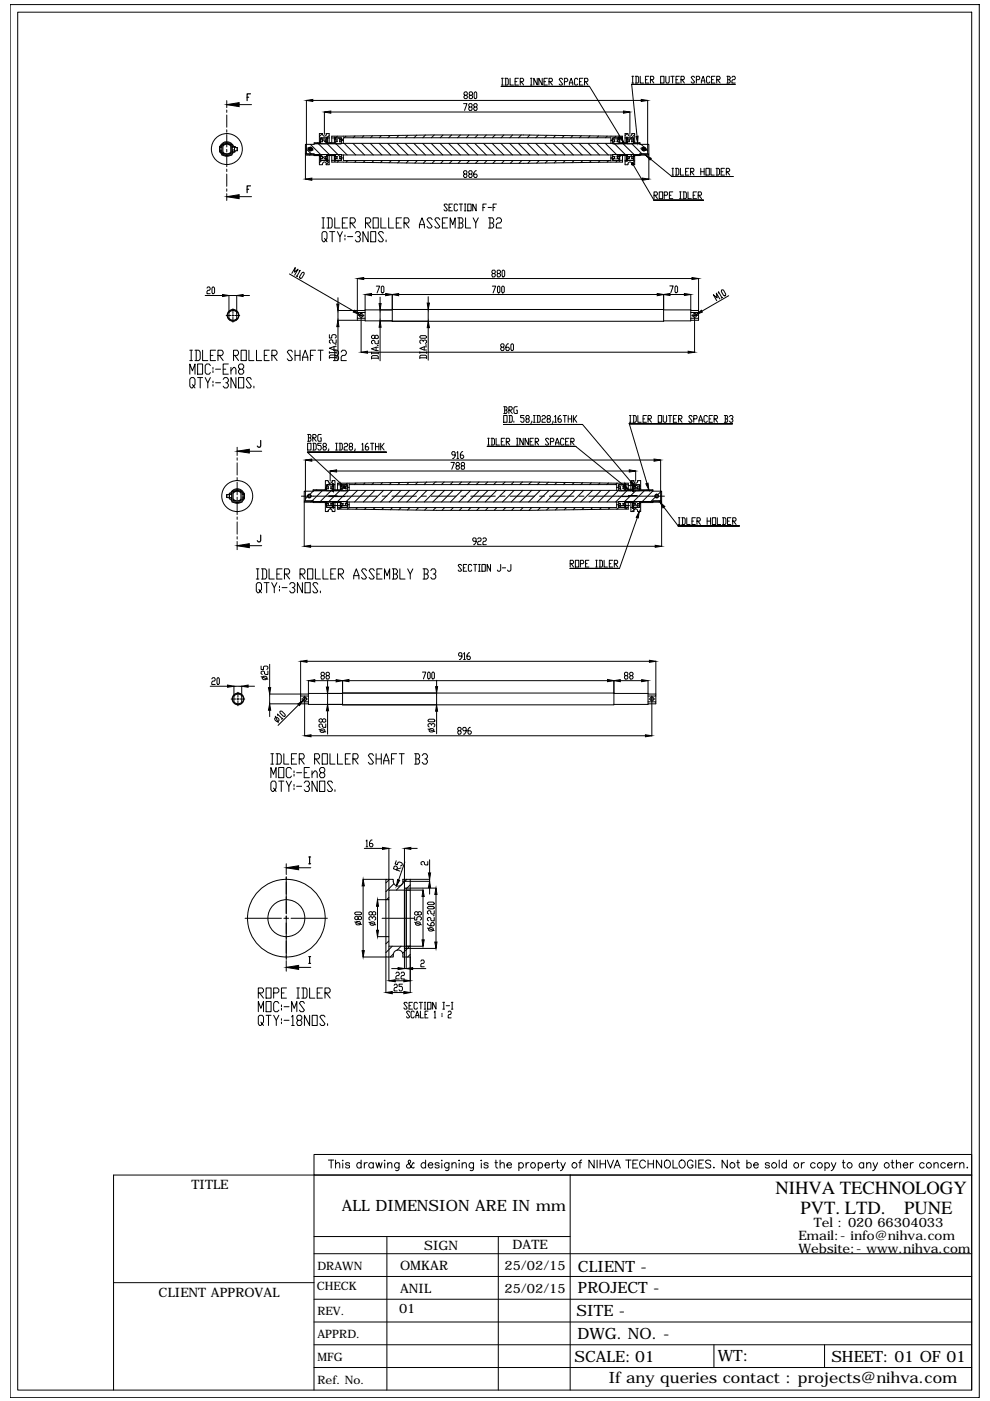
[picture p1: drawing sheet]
<svg xmlns="http://www.w3.org/2000/svg" width="210mm" height="297mm" viewBox="0 0 210 297" stroke-linecap="round" stroke-linejoin="round" font-family="sans-serif">
<defs><g id="words">
<g font-size="3.9">
<text x="164.4" y="253.2">NIHVA TECHNOLOGY</text>
<text x="169.7" y="257.3">PVT. LTD.</text>
<text x="191.7" y="257.3">PUNE</text>
</g>
<g font-size="3.3">
<text x="72.5" y="256.7">ALL DIMENSION ARE IN mm</text>
<text x="122.5" y="269.7">CLIENT -</text>
<text x="122.5" y="274.2">PROJECT -</text>
<text x="122.2" y="279">SITE -</text>
<text x="122.4" y="283.8">DWG. NO. -</text>
<text x="121.8" y="288.7">SCALE: 01</text>
<text x="129.1" y="293.2">If any queries contact : projects@nihva.com</text>
<text x="152.2" y="288.6">WT:</text>
<text x="176.3" y="288.7">SHEET: 01 OF 01</text>
</g>
<g font-size="2.8">
<text x="40.6" y="252.1">TITLE</text>
<text x="169.3" y="262.9">Email:- info@nihva.com</text>
<text x="172.5" y="260.2">Tel : 020 66304033</text>
<text x="84.8" y="269.4">OMKAR</text>
<text x="89.9" y="265.1">SIGN</text>
<text x="107" y="269.4">25/02/15</text>
<text x="108.7" y="264.9">DATE</text>
<text x="169.3" y="265.6">Website:- www.nihva.com</text>
<text x="33.6" y="275.1">CLIENT APPROVAL</text>
<text x="84.8" y="274.2">ANIL</text>
<text x="107" y="274.2">25/02/15</text>
<text x="84.6" y="278.4">01</text>
</g>
<g font-size="2.5">
<text x="67.3" y="269.2">DRAWN</text>
<text x="67.2" y="273.5">CHECK</text>
<text x="67.3" y="278.9">REV.</text>
<text x="67.3" y="283.7">APPRD.</text>
<text x="67.3" y="288.5">MFG</text>
<text x="67.3" y="293.4">Ref. No.</text>
</g>
</g></defs>
<!-- layer: 0 -->
<g fill="none" stroke="#000" stroke-width=".21">
<path d="M2.1 1h205.5v295.3h-205.5zM3.8 2.6h202.2v292.1h-202.2zM100.7 19.5l.4 .2v1l-.2 .2-.4-.2v-1zM106.3 18.3h18.7l6.6 10.8M106.3 16.6h.4M106.3 18h.4M106.5 16.6v1.4M107 16.6h.6l.2 .2v1l-.2 .2h-.6M107.2 16.6v1.4M108.1 16.6v1.4h.8M109.2 17.3h.4M109.9 16.6h-.7v1.4h.7"/>
<path d="M110.3 17.3h.5l.2-.2-.2-.5h-.5v1.4M110.5 17.3l.5 .7M112.5 16.6h.3M112.5 18h.3M112.6 16.6v1.4M113.9 16.6v1.4l-.7-1.4v1.4M115 16.6v1.4l-.8-1.4v1.4M115.3 17.3h.4M116.1 16.6h-.8v1.4h.8M116.4 17.3h.6l.1-.2-.1-.5h-.6v1.4M116.6 17.3l.5 .7M119.3 16.8l-.2-.2h-.4l-.1 .2 .7 1-.2 .2h-.4l-.1-.2"/>
<path d="M119.7 17.3h.5l.2-.2-.2-.5h-.5v1.4M120.7 18v-.4l.4-1 .3 1v.4M120.7 17.6h.7M122.5 16.8l-.2-.2h-.3l-.2 .2v1l.2 .2h.3l.2-.2M122.9 17.3h.3M123.6 16.6h-.7v1.4h.7M123.9 17.3h.6l.2-.2-.2-.5h-.6v1.4M124.1 17.3l.6 .7M134 16.2h.4M134 17.6h.4M134.1 16.2v1.4M134.7 16.2h.5l.2 .2v1l-.2 .2h-.5"/>
<path d="M134.9 16.2v1.4M135.7 16.2v1.4h.8M136.8 16.9h.4M137.6 16.2h-.8v1.4h.8M137.9 16.9h.6l.1-.3-.1-.4h-.6v1.4M138.1 16.9l.5 .7M140.1 16.2h.7v1.4h-.7zM141.2 16.2v1.2l.1 .2h.4l.2-.2v-1.2M142.2 16.2h.7M142.6 16.2v1.4M143.3 16.9h.4M144 16.2h-.7v1.4h.7"/>
<path d="M144.4 16.9h.5l.2-.3-.2-.4h-.5v1.4M144.6 16.9l.5 .7M147.3 16.4l-.2-.2h-.3l-.3 .2 .8 1-.2 .2h-.3l-.3-.2M147.6 16.9h.6l.2-.3-.2-.4h-.6v1.4M148.7 17.6v-.5l.4-.9 .3 .9v.5M148.7 17.1h.7M150.5 16.4l-.1-.2h-.4l-.2 .2v1l.2 .2h.4l.1-.2M150.9 16.9h.3M151.6 16.2h-.7v1.4h.7M152 16.9h.5l.2-.3-.2-.4h-.5v1.4M152.1 16.9l.6 .7M154.1 16.2h.5l.2 .2-.2 .5"/>
<path d="M154.3 16.9h.3l.2 .5-.2 .2h-.5M154.3 16.2v1.4M155.2 16.4l.1-.2h.4l.2 .2-.2 .5h-.4l-.1 .2v.5h.7M155.8 17.9h-21.9l1.2 11M46.6 31.6v.3h.4M46.6 31.6v.4v-.1M46.6 31.2v.8M46.6 31.2v-.1v.5M46.6 32.2v-.2v.2h.4M46.6 32.2h.1M46.7 31a1.55 1.55 0 0 1 1.4-.9 1.55 1.55 0 0 1 1.4 .9M46.7 32.2l.3 .5"/>
<path d="M46.9 32.2l.1 .2M47 31.2h-.4v.4M47 31h-.4M47 30.6h.3v2h1.6v-2h.3v2.3h-2.2zM47 30.8l-.1 .2M47.2 32.9a1.55 1.55 0 0 0 1.8 0M47.3 30.8a1.16 1.16 0 0 1 1.6 0 1.16 1.16 0 0 0-1.6 0zM47.3 32.2a1.04 1.04 0 0 0 1.6 0M47.5 32.6l-.2-.2 .3 .2M47.6 32.9h1M48.1 21.3v1.5M48.1 23.3v.5"/>
<path d="M48.1 24.4v2.6M48.1 27.5v.5M48.1 28.5v2.7M48.1 31.7v.5M48.1 32.7v2.6M48.1 35.9v.5M48.1 36.9v2.6M48.1 22.2h5.2M48.7 32.6l.2-.2-.3 .2M48.9 31a1.04 1.04 0 0 0-1.6 0M49 30.6a1.38 1.38 0 0 0-1.8 0M49.2 30.8l.1 .2"/>
<path d="M49.2 31.1h.1M49.2 32.2h.1M49.2 31.8h.5v.4h-.5zM49.3 32.2l-.1 .2M49.5 32.2l-.3 .5M49.7 31.8v-.3v.7M49.7 31.2v.3v-.3h-.5v.6M49.7 32.2h.1M49.7 31.1h.1M49.7 31.1l-.5-.1v.2M49.7 32h.6M49.7 31.3h.6"/>
<path d="M50.3 31.3h.1M50.3 31.3v.7M50.3 31.9v.1M64.8 32.6h1.8v.3h-1.8zM64.8 32.9v5.1M65 21.3v9.3h-.2v2M65 31.6l1 1M65.8 30.6l2.2 2.2v1.2h1.3M65.9 32.6l-.3 .3M66.1 38h70.1M66.3 21.3h69.7M67.3 30.3l.2 .1"/>
<path d="M67.5 30.5l2.3 2.3M67.7 33.2h.7v.2M67.7 33v1.9h.7v-.1M68 30.4l-1.4 .1M68 32.8h-1.4v.2h1.4M68 30.3h-1.4v.1M68 33.6h.4M68 29.6h.4M68 33.9l.1 .1M68 30.4h.1M68.1 30.5h1.1M68.1 29.3h-.1"/>
<path d="M68.1 29.3l.8 .7M68.2 34l-.5 .5M68.4 28.3v.2a.4 .4 0 0 0 .4 .4 .4 .4 0 0 0 .4-.4M68.4 29.8v.3h-.7v.2M68.4 28.3h-.7v1.8M68.4 28.3l-.7 .7M68.4 29.6v.4M68.4 33.2v.4M68.8 23.7v4.8M68.9 29.6h.4v.5M68.9 33.2h.4M68.9 33.6h.4"/>
<path d="M68.9 30.1h.4M68.9 29.6v.4M68.9 33.2v.4M68.9 29.8l.3 .6M68.9 33.2v.2M69.2 28.5v-.2h.6v2M69.2 34.7a.4 .4 0 0 0-.4-.4 .4 .4 0 0 0-.4 .4M69.2 29.3h.1M69.3 29.1v.2h.2v-.2M69.3 32.8v1.4h.2v-1.2M69.3 33h1.8M69.3 30.3h1.8"/>
<path d="M69.3 30.4h1.8M69.3 29.3h-1.3v1.2M69.3 29.1v.5M69.3 30.1v.4M69.3 29.1h.2M69.3 33.8h.2M69.4 30.5l2.7 2.7M69.4 32.8l-.1 .1M69.5 29.1v1.2M69.5 29.3h.3M69.5 29.1l-.2 .1M69.8 33v1h-.3"/>
<path d="M69.8 34v.9h-.6v-.1M69.8 34.3l-.6 .6M69.8 28.7l-.3 .4M70.1 30.3l-.2 .1M70.1 23.7h62.1M70.3 30.3v-1.4a1678.3 1678.3 0 0 1 61.7 0v1.4M70.3 34h.6M70.3 33v1.4a1678.3 1678.3 0 0 0 61.7 0v-.4M70.9 29.1h.2v.4h-.2zM70.9 33.1v.3h.2M70.9 33.1h.1M70.9 33.1h.2"/>
<path d="M70.9 33.7h.2M70.9 33.4v.8h.2v-.6M70.9 29.1v.2h-.6M70.9 29.5v.8M70.9 33v.1M71.1 33.2h.4v.4h-.4zM71.1 29.6h.4v.4l-.4 .1M71.1 29.1v.2h1.3v1.1M71.1 29.3v1.2M71.1 32.8v.4M71.1 29.3l-.2 .2M71.1 30.3l2.5 2.6"/>
<path d="M71.1 33.9l.1 .1M71.1 30.4h.1M71.1 32.8h1.3M71.1 30.5h1.2M71.2 32.8h-3.2l1.3 1.1M71.2 29.3h-.1M71.4 29.8v.3M71.4 33.2v.2M71.5 28.9l-.4 .4M71.8 29.3l.4 .3M71.9 34l-.4 .4M72 33.2h.4"/>
<path d="M72 33.6h.4M72 29.6h.4M72 30.1h.4M72 33.2v.4M72 29.6v.4M72 29.8v.3M72 33.2v.2M72.3 29.3h.1M72.4 30.4l63.3 .1v.1h1.9v2M72.4 32.9v1.1h-1.3M72.4 33.5h.4M72.4 29.8h.4"/>
<path d="M72.4 33.9l-.1 .1M72.4 30.4h-.1M72.5 33.5h-.1M72.8 32.9v1.1h56.7v-1.1M72.8 30.4v-1.2h56.7v1.2M72.8 29.4l-.3 .4M73 30.4l2.4 2.5M73.3 28.9l-.3 .3M73.7 34l-.3 .4M74.8 30.4l2.5 2.5M75.3 28.8l-.4 .4M75.6 34l-.4 .4"/>
<path d="M76.7 30.4l2.4 2.5M77.1 28.8l-.4 .4M77.4 34l-.4 .4M78.5 30.4l2.5 2.5M79 28.8l-.4 .4M79.2 34l-.3 .5M80.4 30.4l2.4 2.5M80.8 28.7l-.4 .5M81.1 34l-.4 .5M82.2 30.4l2.5 2.5M82.7 28.7l-.5 .5M83 34l-.5 .5"/>
<path d="M84.1 30.4l2.4 2.5M84.6 28.7l-.5 .5M84.8 34l-.5 .5M85.9 30.4l2.5 2.5M86.5 28.7l-.5 .5M86.6 34l-.5 .5M87.7 30.4l2.5 2.5M88.3 28.7l-.5 .5M88.5 34l-.5 .6M89.6 30.4l2.5 2.5M90.2 28.6l-.6 .6M90.3 34l-.5 .6"/>
<path d="M91.4 30.4l2.5 2.5M92.1 28.6l-.6 .6M92.2 34l-.6 .6M93.3 30.4l2.4 2.5M93.9 28.6l-.6 .6M94 34l-.5 .6M95.1 30.4l2.5 2.5M95.7 28.6l-.5 .6M95.9 34l-.6 .6M97 30.4l2.4 2.5M97.6 28.6l-.6 .6M97.7 34l-.6 .6"/>
<path d="M98.3 22h.7l-.5 1.4M98.5 36.9l-.2-.2 .2-.5h.3l.2 .2-.2 .5h-.3l-.2 .2 .2 .5h.3l.2-.2-.2-.5M98.6 20.2l-.2-.5 .2-.2h.3l.2 .5-.7 .4 .2 .5h.3l.2-.2-.2-.5M98.8 30.4l2.5 2.5M99.4 28.6l-.5 .6M99.6 22.7l-.2-.5 .2-.2h.3l.2 .4-.2 .3h-.3l-.2 .2 .2 .5h.3l.2-.2-.2-.5M99.6 36.9l-.2-.2 .2-.5h.3l.2 .2-.2 .5h-.3l-.2 .2 .2 .5h.3l.2-.2-.2-.5M99.6 34l-.6 .6M99.6 20.2l-.1-.5 .1-.2h.4l.2 .5-.2 .2h-.4l-.1 .2 .1 .5h.4l.2-.2-.2-.5M100.7 22.7l-.3-.5 .3-.2h.3l.2 .4-.2 .3h-.3l-.3 .2 .3 .5h.3l.2-.2-.2-.5M100.7 30.4l2.4 2.5M101 36.2h-.2l-.4 .5v.7l.3 .2h.3l.2-.5-.2-.2h-.6"/>
<path d="M101.3 28.6l-.6 .6M101.4 34l-.6 .6M102.5 30.4l2.5 2.5M103.1 28.6l-.5 .6M103.2 34l-.5 .6M104.3 30.4l2.5 2.5M105 28.6l-.6 .6M105.1 34l-.6 .6M106.2 30.4l2.5 2.5M106.8 28.6l-.6 .6M106.9 34l-.5 .6M108.1 30.4l2.4 2.5"/>
<path d="M108.7 28.6l-.6 .6M108.8 34l-.6 .6M109.9 30.4l2.4 2.5M110.5 28.6l-.6 .6M110.6 34l-.5 .6M111.7 30.4l2.5 2.5M112.3 28.6l-.5 .6M112.5 34l-.6 .6M113.6 30.4l2.5 2.5M114.2 28.7l-.6 .5M114.3 34l-.5 .6M115.4 30.4l2.5 2.5"/>
<path d="M116 28.7l-.5 .5M116.1 34l-.5 .5M117.2 30.4l2.5 2.5M117.8 28.7l-.5 .5M118 34l-.5 .5M119.1 30.4l2.5 2.5M119.6 28.7l-.4 .5M119.8 34l-.4 .5M121 30.4l2.4 2.5M121.4 28.7l-.4 .5M121.7 34l-.4 .5M122.8 30.4l2.5 2.5"/>
<path d="M123.3 28.8l-.5 .4M123.6 34l-.5 .5M124.7 30.4l2.4 2.5M125.1 28.8l-.4 .4M125.4 34l-.4 .4M126.5 30.4l2.5 2.5M126.9 28.8l-.3 .4M127.2 34l-.3 .4M128.3 30.4l2.8 2.8M128.7 28.9l-.3 .3M129.1 34l-.4 .4M129.5 33.5h.4"/>
<path d="M129.5 29.8h.4M129.7 33.5l-.2 .1M129.9 33.2h.5v.4h-.5M129.9 29.6h.5v.4l-.5 .1M129.9 32.9v1.1h1.4v-.4M129.9 29.5l-.2 .3M129.9 30.1l2.7 2.7M129.9 33.8l.2 .2M129.9 33.9l.1 .1M129.9 30.4h.1M130 32.8h3M130 30.5h1.2"/>
<path d="M130 29.3h-.1M130 32.8h-.1M130.3 29.8v.3M130.3 33.2v.2M130.6 28.9l-.4 .4M130.8 33.2h.5v.4h-.5zM130.9 29.8v.3M130.9 33.2v.2M130.9 29.3l.4 .3M131 34l-.4 .4M131.2 29.3l.1 1.2M131.3 29.1h.1v.4h-.1z"/>
<path d="M131.3 29.6h-.5v.4l.5 .1M131.3 33.1h.1M131.3 33.7h.1M131.3 33h1.7M131.3 30.3h1.7M131.3 30.4h1.7M131.3 29.1v.2h-1.4v1.1M131.3 32.8v.4M131.3 34v.2l.1-.2M131.3 33.9l-1.3 .1M131.3 30.4h-.1M131.4 33.1v.3h-.1"/>
<path d="M131.4 33.1h.1M131.4 29.1v.2h.6M131.4 29.5v.8M131.4 33v.1M131.9 30.3l.2 .1M132.1 30.5l2.3 2.3M132.2 32.8l-.2 .2v1h-.6v-.6M132.5 30.3v-2h.6a.44 .44 0 0 0 .4 .6 .44 .44 0 0 0 .5-.6h.6v2M132.5 33v1.9h.6v-.1M132.5 34h.3l-.3 .3M132.6 32.8l.2 .2M132.8 29.1h.2v.4h-.2z"/>
<path d="M132.8 33.1v.3h.2M132.8 33.1h.1M132.8 33.1h.2M132.8 33.7h.2M132.8 33.4v.8h.2v-.6M132.8 29.1v.2h-.3M132.8 29.5v.8M132.8 33v.1M132.8 29.3l.2 .2M132.9 30.3l-.2 .1M133 28.3l-.5 .4M133 33.2v.4h.4"/>
<path d="M133 29.1v.2h1.3v1.2M133 29.3v1.2M133 32.8v.4M133 33.2h.4M133 29.6h.4M133 30.1h.4M133 33.9l.1 .1M133 30.4h.1M133.1 30.5h1.1M133.1 30.1h-.1M133.1 29.3h-.1M133.2 33.6l-.2 .2"/>
<path d="M133.4 29.8v.3M133.4 33.2v.2M133.5 33.2v.4M133.5 29.6v.4M133.5 23.7v4.8M133.9 33.6h.4M133.9 29.6h.4M133.9 30.1h.7M133.9 29.6v.4l.1-.2M134 33.4l-.1-.2v.4M134 30.5l2.1 2.1M134.1 32.8l-.7 .6"/>
<path d="M134.2 32.8h-1.2M134.2 34.9l4.5 7.6h10.4M134.2 29.3h.1M134.2 32.8h1.5M134.3 33.9l-.1 .1M134.3 30.4h-.1M134.3 30.3h1.4M134.3 30.4h1.4M134.3 32.8v1.2h-1.3M134.4 32.8l.2 .4h-.7M134.6 34.1l-.6 .6a.4 .4 0 0 0-.4-.4 .4 .4 0 0 0-.4 .4M134.6 33.2v1.7h-.6v-.1"/>
<path d="M134.6 28.5l-1.2 1.3M135.6 30.3l.1 .1M135.7 32.9h1.9v-.3h-1.9v.4h-1.4M135.7 30.3v.2M135.9 30.6l.7 .6M136 32.6l-.3 .3M136.9 31.6l.4 .4M137.3 21.3v11.3l-7.4 .3h-57.5l-7.4-.3v-2l7.4-.2M137.6 32.9v5.1M138 33.7l4.4 3.7h13M142.5 35.7h.3M142.5 37.1h.3"/>
<path d="M142.6 35.7v1.4M143.2 35.7h.5l.2 .2v1l-.2 .2h-.5M143.4 35.7v1.4M144.3 35.7v1.4h.7M145.4 36.4h.3M146.1 35.7h-.7v1.4h.7M146.4 36.4h.6l.1-.2-.1-.5h-.6v1.4M146.6 36.4l.5 .7M148.6 36.4h.7M148.6 35.7v1.4M149.3 35.7v1.4M149.7 35.7h.7v1.4h-.7z"/>
<path d="M150.7 35.7v1.4h.8M151.8 35.7h.5l.3 .2v1l-.3 .2h-.5M152 35.7v1.4M152.9 36.4h.4M153.6 35.7h-.7v1.4h.7M154 36.4h.5l.2-.2-.2-.5h-.5v1.4M154.2 36.4l.5 .7M48.1 40v.6M48.1 41.1v1.4M48.1 41.7h5.2M61.4 58.1l13.6 7.9M61.9 58l.7-1.3-.2 1 .8-.6-.7 1.2"/>
<path d="M62.8 58.5l.3 .2M63.4 57.4l.3-.1-.8 1.3M64 57.8h.5v.3l-.5 .8-.3 .2-.2-.5zM68.3 46.2h.5M68.3 48.3h.5M68.5 46.2v2.1M68.8 50.5l.3 .4-.3 .4h-.3l-.2-.4v-1.5l.2-.3h.6l.2 .3v1.1l-.2 .4 .2 .4M69.3 46.2h.9l.2 .4v1.4l-.2 .3h-.9M69.6 46.2v2.1M69.9 49.1h1.1M70.4 49.1v2.2M71 46.2v2.1h1.1"/>
<path d="M71.5 49.1l.6 1.1v1.1M72.6 47.3h.5M72.6 49.1l-.5 1.1M73.1 49.8v.4M73.1 50.5v.4M73.7 46.2h-1.1v2.1h1.1M73.7 50.2h1.1M74.2 47.3h.8l.3-.4v-.3l-.3-.4h-.8v2.1M74.5 47.3l.8 1M75.3 49.4l.3-.3h.5l.3 .3v.4l-.3 .4h-.3M75.8 59.1v7.2h1.6M76.1 50.2l.3 .3v.4l-.3 .4h-.5l-.3-.4"/>
<path d="M77.1 59.1h69.6M77.5 47.3h.8l.3-.4v-.3l-.3-.4h-.8v2.1M77.8 47.3l.8 1M78 49.1v2.2l-1.1-2.2v2.2M78.6 49.1h1.1v2.2h-1.1zM79.1 46.2h1.1v2.1h-1.1zM80.8 46.2v2.1h1.1M81.3 49.4l-.3-.3h-.5l-.3 .3 1.1 1.5-.3 .4h-.5l-.3-.4M81.9 50.9v.4M82.4 46.2v2.1h1.1M84 47.3h.6M85.1 46.2h-1.1v2.1h1.1"/>
<path d="M85.7 47.3h.8l.2-.4v-.3l-.2-.4h-.8v2.1M85.9 47.3l.8 1M88.9 48.3v-.7l.6-1.4 .5 1.4v.7M88.9 47.6h1.1M91.6 46.6l-.3-.4h-.5l-.3 .4 1.1 1.4-.3 .3h-.5l-.3-.3M93.2 46.6l-.2-.4h-.6l-.2 .4 1 1.4-.2 .3h-.6l-.2-.3M93.8 47.3h.5M94.9 43.5l-.2-.2h-.4l-.2 .2 .8 1-.2 .2h-.4l-.2-.2M94.9 46.2h-1.1v2.1h1.1M95.2 44h.4M95.4 48.3v-2.1l.6 1.4 .5-1.4v2.1M95.9 43.3h-.7v1.4h.7"/>
<path d="M97 43.5l-.2-.2h-.3l-.2 .2v1l.2 .2h.3l.2-.2M97.1 46.2h.8l.3 .4v.3l-.3 .4M97.4 47.3h.5l.3 .3v.4l-.3 .3h-.8M97.4 46.2v2.1M97.4 43.3h.7M97.7 43.3v1.4M98.5 44.7h.3M98.5 43.3h.3M98.6 43.3v1.4M98.7 46.2v2.1h1.1M99.2 43.3h.7v1.4h-.7zM100.3 46.2l.6 1.1v1"/>
<path d="M101 43.3v1.4l-.8-1.4v1.4M101.4 46.2l-.5 1.1M102.4 44h.4M103.1 43.3h-.7v1.4M103.5 44h.7M103.6 46.2h.8l.3 .4v.3l-.3 .4M103.9 47.3h.5l.3 .3v.4l-.3 .3h-.8M103.9 46.2v2.1M104.5 58l-.2-.5 .2-.2h.3l.2 .4-.2 .3h-.3l-.2 .2 .2 .5h.3l.2-.2-.2-.5M104.5 44h.4M105.2 46.6l.3-.4h.5l.3 .4v.3l-.3 .4h-.5l-.3 .3v.7h1.1M105.3 43.3h-.8v1.4"/>
<path d="M105.6 58l-.2-.5 .2-.2h.3l.2 .4-.7 .5 .2 .5h.3l.2-.2-.2-.5M106.6 57.3l.4 .2v1l-.2 .2-.3-.2v-1zM138.7 41.4h.5l.2-.2-.2-.5h-.5v1.4M138.9 41.4l.5 .7M139.8 40.7h.7v1.4h-.7zM140.8 41.4h.6l.1-.2-.1-.5h-.6v1.4M141.9 41.4h.4M142.6 40.7h-.7v1.4h.7M144.1 42.1h.3M144.1 40.7h.3M144.3 40.7v1.4M144.8 40.7h.6l.1 .2v1l-.1 .2h-.6"/>
<path d="M145 40.7v1.4M145.9 40.7v1.4h.7M147 41.4h.3M147.7 40.7h-.7v1.4h.7M148 41.4h.6l.1-.2-.1-.5h-.6v1.4M148.1 59.1v6.7M148.2 41.4l.5 .7M40.2 79.3v-2.1l.6 1.4 .5-1.4v2.1M40.2 74.3h.6M40.2 76.5h.6M40.5 74.3v2.2M41.3 74.3h.8l.3 .3v1.5l-.3 .4h-.8"/>
<path d="M41.6 74.3v2.2M41.9 77.2h1.1v2.1h-1.1zM43 74.3v2.2h1.1M43.5 62.7h3.7M43.9 61.1l.2-.3h.3l.2 .3-.2 .5h-.3l-.2 .2v.5h.7M44.6 77.5l-.2-.3h-.6l-.3 .3v1.5l.3 .3h.6l.2-.3M44.6 75.4h.6M45.1 60.8l.4 .3v1l-.2 .2-.4-.2v-1zM45.2 77.9v.4M45.2 78.6v.4M45.7 74.3h-1.1v2.2h1.1M45.7 78.3h1.1"/>
<path d="M46.2 75.4h.9l.2-.4v-.4l-.2-.3h-.9v2.2M46.5 75.4l.8 1.1M47.3 78.3h.6M47.9 66.9h1.1M48.4 77.2h-1.1v2.1h1.1M48.5 67.5v-4.8h1.7v4.8M48.6 67.5a1.04 1.04 0 0 0 1.6 0M49 78.6l.5-.7h.3l.2 .4v1M49 77.9v1.4M49.2 66.9h.4M49.4 65.4v1.1M49.4 66.7v.4"/>
<path d="M49.4 67.3v1M49.5 75.4h.8l.3-.4v-.4l-.3-.3h-.8v2.2M49.8 66.9h1M49.8 75.4l.8 1.1M50.2 66.2a1.04 1.04 0 0 0-1.6 0M50.9 78.3l-.3-.4v-.4l.3-.3h.5l.3 .3v.4l-.3 .4h-.5l-.3 .3v.4l.3 .3h.5l.3-.3v-.4l-.3-.3M51.1 74.3h1.1v2.2h-1.1zM51.5 62.7h1.4M52.8 74.3v2.2h1M54.4 74.3v2.2h1.1M56 75.4h.6M57.1 74.3h-1.1v2.2h1.1"/>
<path d="M57.6 75.4h.8l.3-.4v-.4l-.3-.3h-.8v2.2M57.9 75.4l.8 1.1M62 74.6l-.2-.3h-.6l-.3 .3 1.1 1.5-.2 .4h-.6l-.3-.4M62.6 75.4h1M62.6 74.3v2.2M63.6 74.3v2.2M64.2 76.5v-.8l.5-1.4 .6 1.4v.8M64.2 75.7h1.1M65.8 75.4h.6M66.9 74.3h-1.1v2.2M67.4 74.3h1.1M68 74.3v2.2"/>
<path d="M69.8 76v-.5l.3-.2h1l.2 .2v.5M69.8 71v.7h.5v-.5l.3-.2h.5l.2 .2v.3l-.2 .2M69.8 74.8h1.5M69.8 75.8h1.5M69.8 74.5v.4M70.7 74.3h.8l.3 .3v.4l-.3 .4M70.8 73.5v.7M71 75.4h.5l.3 .3v.4l-.3 .4h-.8M71 74.3v2.2M71.1 73.1h.2M71.3 73.5h-.5l-1 .3 1 .4h.5M71.3 72.1v.7h-.5l-.2-.2v-.4l-.5-.1-.3 .1v.4l.3 .2"/>
<path d="M71.3 74.5v.4M71.7 63.1v1.4M71.7 69.3v7.1M72.3 74.6l.3-.3h.5l.3 .3v.4l-.3 .4h-.5l-.3 .3v.8h1.1M75.8 66.3v1.2h1.6M75.8 67.5v.4M76 66.9h.1M76.2 66.7l.7 .4M76.4 66.9h.4M76.6 66.3v.2M76.6 66.7v.4M76.6 67.3v7.4"/>
<path d="M77 66.9h.2M77.4 62.4v5.6h5.8M77.4 65.7h5.8M77.4 65.8h-5.7v2.1h5.7M77.9 74.7h68M78.8 76.1v-.5l.2-.2h1l.2 .2v.5M78.8 62.4h3M78.8 75.9h1.4M78.8 74.7v.4M78.8 74.9h1.4M79.5 71.3l.2-.2 .5 .2v.3l-.2 .2-.5-.2v-.3l-.2-.2-.5 .2v.3l.2 .2 .5-.2M79.7 73.6v.7"/>
<path d="M79.8 60.7h.7l-.5 1.4M80 73.2h.2M80.2 73.6h-.5l-.9 .4 .9 .3h.5M80.2 72.2v.7h-.5l-.2-.2v-.4l-.2-.1-.5 .1v.4l.2 .2M80.2 74.7v.4M80.6 63v1.3M80.6 65.7v2.3M80.6 69.4v7.1M81 60.7l.4 .2v.9l-.2 .3h-.2l-.2-.3v-.9zM83.2 62.4v5.7h57.5v-5.7M83.2 65.6h57.5M84.5 62.4h54.8"/>
<path d="M89 76v-.5l.2-.2h1l.3 .2v.5M89 71.4l.2-.2h1l.3 .3-.3 .2h-1zM89 75.9h1.5M89 74.6v.3M89 74.8h1.5M89.7 72.4v-.1l-.5-.2-.2 .2v.3l.2 .2M89.7 72.3l.2-.2 .6 .2v.3l-.3 .2M89.9 73.5v.7M90.2 73.2h.3M90.5 73.5h-.6l-.9 .4 .9 .3h.6M90.5 74.6v.3M90.8 62.9v1.4"/>
<path d="M90.8 65.6v2.5M90.8 69.5v6.9M104.4 60.7h.7l-.6 1.4M105.6 60.7l.4 .2v.9l-.2 .3-.3-.3v-.9zM106.4 73.6l-.2-.5 .2-.2h.3l.2 .5-.2 .2h-.3l-.2 .2 .2 .5h.3l.2-.2-.2-.5M106.5 60.7l.4 .2v.9l-.2 .3-.3-.3v-.9zM107.8 72.9h-.2l-.3 .5v.7l.1 .2h.4l.2-.5-.2-.2h-.5M108.3 73.1l.2-.2 .4 .2v1l-.2 .2-.4-.2zM140.7 65.7h5.8M142 60.6h.7l-.5 1.5M142.1 62.4h3M143.3 60.6l.4 .3v.9l-.2 .3-.4-.3v-.9z"/>
<path d="M146.5 67.5h1.6v.4h-1.6M146.5 62.4v5.6h-5.8M146.5 65.8h1.6M146.7 66.9h.1M147.1 66.9h.4M147.3 66.3v.2M147.3 66.7v.4M147.3 67.3v7.4M147.6 66.7l-.7 .4M147.7 66.9h.2M148.1 65.8v.5h-1.6M148.1 66.3v1.2"/>
<path d="M152.3 62.1v-.3l.8 1.3M152.6 63.4l-.7-1.3 .1 1.1-.8-.7 .8 1.3M153 61.5h.4l.5 .9-.2 .3-.3-.1-.5-.8zM153.2 63l-.3 .2M154.5 62.7l-5.7 3.3M40.8 81.5l.2 .4-.2 .4h-.3l-.3-.4v-1.5l.3-.3h.5l.3 .3v1.1l-.3 .4 .3 .4M41.9 80.1h1.1M42.4 80.1v2.2M43.5 80.1l.6 1.1v1.1M44.6 80.1l-.5 1.1M45.2 80.8v.4M45.2 81.5v.4"/>
<path d="M45.7 81.2h1.1M47.3 80.4l.3-.3h.5l.3 .3v.4l-.3 .4h-.2M48.1 81.2l.3 .3v.4l-.3 .4h-.5l-.3-.4M50 80.1v2.2l-1-2.2v2.2M50.3 94.8v1.8M50.3 97.1v.5M50.3 98.1v2.6M50.3 95.7h5.2M50.6 80.1h1.1v2.2h-1.1zM53.3 80.4l-.3-.3h-.5l-.3 .3 1.1 1.5-.3 .4h-.5l-.3-.4M53.8 81.9v.4M64.8 97.5v6.6h-.3v2.1"/>
<path d="M65.2 92.1h.6l.1 .3-.1 .4M65.2 94h.7v1.4h-.7zM65.4 92.8h.4l.1 .5-.1 .3h-.6M65.4 92.1v1.5M66.1 97.5h72.6M66.3 92.8h.5l.2-.2-.2-.5h-.5v1.5M66.3 94h.5l.2 .2v1l-.2 .2h-.5M66.5 92.8l.5 .8M66.5 94v1.4M68.1 92.1h-.6l-.1 .3v.9l.1 .3h.6v-.8h-.2M68.1 94h-.7v.4h.5l.2 .3v.5l-.2 .2h-.4l-.1-.2M68.7 94.7l-.2-.5 .2-.2h.3l.2 .4-.7 .5 .2 .5h.3l.2-.2-.2-.5"/>
<path d="M69.7 95.2l-.2 .4M70 99.9v2.1M71.1 94h.4M71.1 95.4h.4M71.4 99.9h62M71.4 94v1.4M71.9 94h.5l.2 .2v1l-.2 .2h-.5M72.1 94v1.4M73 94.2l.1-.2h.4l.2 .2-.2 .5h-.4l-.1 .2v.5h.7M74.2 94.7l-.2-.5 .2-.2h.4l.1 .4-.1 .3h-.4l-.2 .2 .2 .5h.4l.1-.2-.1-.5M75.3 95.2l-.2 .4M76.7 94.2l.2-.2v1.4"/>
<path d="M76.7 95.4h.4M78 94h-.2l-.3 .4v.8l.1 .2h.4l.2-.5-.2-.2h-.5M78.6 94h.7M78.9 94v1.4M79.6 94v1.4M79.6 94.7h.7M80.3 94v1.4M80.7 94v1.4M80.9 94.7l.5 .7M81.4 94l-.5 .7h-.2M81.9 95.9h-16.7l7.6 7.2M95.6 98h.7l-.5 1.5"/>
<path d="M96.5 96.5h-.5l-.2-.3 .2-.4h.3l.2 .2v.7l-.3 .5h-.2M96.9 96l.2-.2v1.4M96.9 98.8l-.2-.2 .2-.6h.3l.2 .3-.2 .5h-.3l-.2 .2 .2 .5h.3l.2-.2-.2-.5M96.9 97.2h.3M97.9 98.8l-.1-.2 .1-.6h.4l.2 .3-.2 .5h-.4l-.1 .2 .1 .5h.4l.2-.2-.2-.5M98.1 95.8h-.2l-.3 .4v.7l.2 .3h.3l.2-.5-.2-.2h-.5M103.3 94.7h18.8l10.2 8.3M103.4 92.9h.3M103.4 94.4h.3M103.6 92.9v1.5M104.1 92.9h.5l.2 .3v.9l-.2 .3h-.5M104.3 92.9v1.5"/>
<path d="M105.2 92.9v1.5h.7M106.3 93.6h.3M106.8 86.2h.5l.2 .3-.2 .5M106.8 88.1h.7v1.4h-.7zM106.8 90h16.7l10.3 12.2M107 92.9h-.7v1.5h.7M107 87h.3l.2 .4-.2 .3h-.5M107 86.2v1.5M107.3 93.6h.6l.2-.2-.2-.5h-.6v1.5M107.5 93.6l.6 .8M107.9 87h.5l.2-.3-.2-.5h-.5v1.5M107.9 88.1h.5l.2 .2v1l-.2 .2h-.5"/>
<path d="M108.1 87l.5 .7M108.1 88.1v1.4M109 89.3v.2M109.5 92.9h.4M109.5 94.4h.4M109.7 86.2h-.5l-.2 .3v.9l.2 .3h.5v-.7h-.2M109.7 92.9v1.5M110.9 92.9v1.5l-.7-1.5v1.5M111.1 88.1h-.7v.5h.5l.2 .2v.5l-.2 .2h-.3l-.2-.2M111.7 88.8l-.2-.5 .2-.2h.3l.2 .5-.2 .2h-.3l-.2 .3 .2 .4h.3l.2-.2-.2-.5M112 92.9v1.5l-.7-1.5v1.5M112.4 93.6h.4"/>
<path d="M112.8 89.3l-.2 .5M113.1 92.9h-.7v1.5h.7M113.1 88.1h.4M113.1 89.5h.4M113.3 88.1v1.4M113.5 93.6h.5l.2-.2-.2-.5h-.5v1.5M113.7 93.6l.5 .8M113.8 88.1h.6l.1 .2v1l-.1 .2h-.6M114 88.1v1.4M114.9 88.3l.2-.2h.3l.2 .2-.2 .5h-.3l-.2 .3v.4h.7M116.1 88.8l-.1-.5 .1-.2h.4l.2 .5-.2 .2h-.4l-.1 .3 .1 .4h.4l.2-.2-.2-.5M116.4 93.2l-.3-.3h-.3l-.2 .3 .8 .9-.3 .3h-.3l-.2-.3"/>
<path d="M116.7 93.6h.5l.2-.2-.2-.5h-.5v1.5M117.2 89.3l-.1 .5M117.6 88.3l.2-.2v1.4M117.6 89.5h.4M117.8 94.4v-.5l.3-1 .4 1v.5M117.8 93.9h.7M118.9 88.1h-.2l-.4 .5v.7l.2 .2h.4l.1-.2-.1-.5h-.6M119.4 88.1h.7M119.6 93.2l-.2-.3h-.4l-.1 .3v.9l.1 .3h.4l.2-.3M119.7 88.1v1.4M119.9 93.6h.4M120.5 88.8h.7"/>
<path d="M120.5 88.1v1.4M120.6 92.9h-.7v1.5h.7M121 93.6h.6l.1-.2-.1-.5h-.6v1.5M121.2 93.6l.5 .8M121.2 88.1v1.4M121.6 88.1v1.4M121.7 88.8l.6 .7M122.3 88.1l-.6 .7h-.1M133.5 88.1h.3M133.5 89.5h.3M133.6 88.1v1.4M134.2 88.1h.5l.2 .2v1l-.2 .2h-.5"/>
<path d="M134.4 88.1v1.4M134.8 99.9v2.1M135.2 88.1v1.4h.8M136.3 88.8h.4M137.1 88.1h-.8v1.4h.8M137.4 88.8h.6l.1-.2-.1-.5h-.6v1.4M137.6 88.8l.5 .7M139.6 88.1h.7v1.4h-.7zM140.1 97.5v6.6h.2v2.1M140.6 88.1v1.2l.2 .2h.4l.1-.2v-1.2M141.7 88.1h.7M142.1 88.1v1.4"/>
<path d="M142.8 88.8h.4M143.5 88.1h-.7v1.4h.7M143.9 88.8h.5l.2-.2-.2-.5h-.5v1.4M144 88.8l.6 .7M146.8 88.3l-.2-.2h-.4l-.2 .2 .8 1-.2 .2h-.4l-.2-.2M147.1 88.8h.5l.2-.2-.2-.5h-.5v1.4M148.2 89.5v-.4l.3-1 .4 1v.4M148.2 89.1h.7M150 88.3l-.2-.2h-.3l-.2 .2v1l.2 .2h.3l.2-.2M150.4 88.8h.3M151.1 88.1h-.7v1.4h.7M151.4 88.8h.6l.1-.2-.1-.5h-.6v1.4"/>
<path d="M151.6 88.8l.5 .7M153.6 88.1h.5l.2 .2-.2 .5M153.8 88.8h.3l.2 .5-.2 .2h-.5M153.8 88.1v1.4M154.7 88.3l.1-.2h.4l.2 .5-.2 .2h-.2M155.2 88.8l.2 .3-.2 .4h-.4l-.1-.2M155.3 89.8h-21.9l3.8 12.7M48.1 104.9v.6M48.1 104.9h.5M48.1 105.5h.5M48.6 105.2v.5zM48.6 104.7v.5z"/>
<path d="M48.6 104.7l.1-.1h.4v.3h-.4M48.7 104.6l-.1 .1M48.9 105.8l.3 .5M49.1 105.8l.1 .2M49.1 104.9v.6h-.4M49.1 105.5v.3h-.4l-.1-.1 .1 .1M49.1 105.7h.1M49.1 104.6h.1M49.2 104.1h.2v2.1h1.7v-2.1h.2v2.4h-2.1zM49.2 104.3l-.1 .3M49.4 106.4a1.55 1.55 0 0 0 1.8 0M49.5 105.8a1.04 1.04 0 0 0 1.6 0"/>
<path d="M49.7 106.2l-.3-.2 .4 .2M49.8 106.5h1M50.3 101.3v.5M50.3 102.3v2.6M50.3 105.4v.6M50.3 106.5v2.6M50.3 109.6v.5M50.3 110.7v2.5M50.3 113.8v.5M50.3 114.8v1.7M50.3 115.7h5.2M51.1 104.3a1.16 1.16 0 0 0-1.6 0"/>
<path d="M51.1 104.6a1.04 1.04 0 0 0-1.6 0M51.1 104.4a1.16 1.16 0 0 0-1.6 0M51.1 106l-.3 .2 .3-.2M51.2 104.1a1.38 1.38 0 0 0-1.8 0M51.3 104.8h.4l.1 .3M51.3 104.6h.4l.1 .1a1.54 1.54 0 0 0-1.4-1.1 1.54 1.54 0 0 0-1.5 1M51.3 104.4l.2 .2M51.5 105.8l-.2 .2M51.8 105.1l-.1 .3h-.4M51.8 105.1v.5l-.1-.2M51.8 105.1v-.4v.9M51.8 105.6l-.1 .2h-.4"/>
<path d="M51.8 105.6l-.4 .7M63.9 105.2h16.1M64.5 106.2h1.9v.3h-1.9zM64.5 106.5v9.3M64.8 104.1l8.8-.1 64.8 .1h1.7v2.1l-8.9 .2-64.8-.1v-.1h-1.6zM65.2 105.3l-.4 .4M65.6 104.9l-.3 .4M65.9 115.8h73M66.4 104.1l-.7 .7M66.4 103.8h2.8v.2h-2.8zM66.4 106.3h2.8v.3h-2.8zM66.4 104v.1"/>
<path d="M66.5 104.1h-.1M67 103.8l.3 .2M67.7 106.3l.2 .3M68.3 104.1l-2.4 2.4M68.9 103.8l.2 .2M69 103.6v.2M69 106.6v.2M69.2 106.3h.1M69.2 106.4v.4h.5M69.2 102.9v.3h.5v.4h-.5v.4M69.2 104v.1M69.2 106.8l-.2 .3"/>
<path d="M69.3 107.5l1.2 .1M69.3 103.9v.1M69.3 104.1h1.2M69.6 102.1v-.2h-.6v1.7h.2v-.8h1.4v-.2M69.6 108.3v.2h-.6v-1.7h.2v.8h1.4v.1l.4-.1v.9h-.6v-.2M69.6 103.4v.2M69.6 106.8v.1M69.6 108.3l-.2 .2M69.6 102a.4 .4 0 0 0 .4 .4 .4 .4 0 0 0 .4-.4M69.7 106.7v.4h-.5v.4M69.7 107.2h3.4M69.7 105.3h3.4"/>
<path d="M69.7 105.1h1.8M69.7 106.5h1.8M69.9 102.4l-.9 1M70.1 106.7v.4h.5v.5l.1-.1v-.3M70.2 103.4v.2M70.2 106.8v.1M70.4 102.1v-.2h.6v.9h-.3v-.2M70.4 108.3a.4 .4 0 0 0-.4-.4 .4 .4 0 0 0-.4 .4M70.5 106.3l-1.2 .1M70.5 102.8h-1.2M70.5 101.9h-.1M70.5 102.8h.1"/>
<path d="M70.5 106.3l.1 .1M70.6 107.5h-.1M70.6 106.3h1.7v.3h-1.7zM70.6 106.4v.4h-.5M70.6 103.2h-.5v.4h.5l-.1 .4M70.6 103.8h.1v.3h-.1zM70.6 106.3h.1M70.6 107h.1M70.6 102.9v.7M70.6 106.8v.3M70.6 107.4l-.6 .5M70.6 103.7l-2.7 2.6"/>
<path d="M70.7 106.3h.1M70.7 106.6h-.1M70.7 103v-.4h-.1v.4h.1v.8l.2 .2M70.7 107v.2h-.1M70.7 106.6v.4M71 102.8v1M71 106.6v1M71.4 106.3l.2 .3M71.6 103.8v-1.4a1678.3 1678.3 0 0 1 61.6 0v1.4M71.6 102.8h.6M71.6 106.6v1.4a1678.3 1678.3 0 0 0 61.6 0v-.4M71.8 102.4l-.2 .2"/>
<path d="M72 104.1l-2.7 2.7M72.2 103v-.4h.1l-.1 1.2M72.2 107h.1M72.2 106.6v.4M72.2 107.6l-.4 .4M72.3 104v-.2h-1.7v.2l1.7 .1M72.3 102.9v.3h.5v.4h-.5v.4M72.3 106.4v.4h.5M72.3 102.8h1.3v.8M72.3 103.2v.4M72.3 106.8v.3M72.3 107.2l.3 .4"/>
<path d="M72.3 103.9l.1 .1M72.3 107.5h.1M72.4 106.3l1.2 .1M72.4 104.1h1.2M72.4 103.6l.4 .5M72.4 102.8h-.1M72.4 106.3l-.1 .1M72.7 103.4v.2M72.7 106.8v.1M72.8 106.7v.4h-.5v.6h-.1v-.7M73.2 106.7v.4h.4M73.3 103.4v.2"/>
<path d="M73.3 106.8v.1M73.3 106.3l.3 .4M73.4 102.8l.2 .2M73.6 102.8h.1M73.6 102.4l-.3 .4M73.6 102.9v.3h-.4v.4h.4v.4M73.6 106.4v.4h-.4M73.6 103.3h.4M73.6 106.8v.8h-2M73.6 107h.4M73.6 107.5h.1M73.9 104l-2.3 2.3"/>
<path d="M74 104v-1.3h56.8v1.3M74 106.4v1.2h56.8v-1.2M74 107.6l-.4 .4M75.5 102.4l-.4 .3M75.8 107.6l-.3 .4M75.8 104l-2.4 2.3M77.4 102.4l-.4 .3M77.6 104l-2.4 2.4M77.7 107.6l-.4 .4M79.2 102.4l-.4 .3M79.5 104l-2.5 2.4M79.5 107.6l-.4 .4"/>
<path d="M81 105.2h1M81.1 102.3l-.4 .4M81.3 104l-2.4 2.4M81.4 107.6l-.5 .4M83 102.3l-.5 .4M83.1 105.2h5.2M83.2 104l-2.5 2.4M83.2 107.6l-.5 .5M84.8 102.3l-.4 .4M85 107.6l-.4 .5M85 104l-2.5 2.4M86.7 102.3l-.5 .4"/>
<path d="M86.9 104l-2.5 2.4M86.9 107.6l-.5 .5M88.6 102.2l-.6 .5M88.7 104l-2.4 2.4M88.8 107.6l-.6 .5M89.4 105.2h1M90.5 102.2l-.6 .5M90.5 104l-2.4 2.4M90.6 107.6l-.6 .6M91.4 105.2h5.3M92.3 102.2l-.5 .5M92.4 104l-2.5 2.4"/>
<path d="M92.4 107.6l-.6 .6M94.2 102.2l-.6 .5M94.3 107.6l-.6 .6M94.3 104l-2.5 2.4M96 102.2l-.6 .5M96.1 104l-2.5 2.4M96.1 107.6l-.6 .6M97.7 105.2h1M97.9 119.9l-.2-.2h-.4l-.2 .2 .8 1-.2 .2h-.4l-.2-.2M97.9 102.2l-.6 .5M97.9 104l-2.4 2.4M98 107.6l-.6 .6"/>
<path d="M99 119.7h-.8v1.4h.8M99.7 102.2l-.6 .5M99.8 104l-2.5 2.4M99.8 107.6l-.5 .6M99.8 105.2h5.2M100 119.9l-.1-.2h-.4l-.2 .2v1l.2 .2h.4l.1-.2M100.4 119.7h.7M100.7 119.7v1.4M101 114.8h-.6l-.2-.3 .2-.5h.3l.3 .3v.7l-.4 .5h-.2M101.3 114.3l.2-.3h.3l.2 .3-.2 .5h-.3l-.2 .2v.5h.7M101.5 119.7h.3M101.5 102.2l-.5 .5"/>
<path d="M101.6 104l-2.4 2.4M101.6 119.7v1.4M101.7 107.6l-.6 .6M102.2 119.7h.7v1.4h-.7zM102.4 114.3l.2-.3h.3l.2 .3-.2 .5h-.3l-.2 .2v.5h.7M103.4 102.2l-.6 .5M103.5 107.6l-.6 .6M103.5 104l-2.5 2.4M104 119.7v1.4l-.7-1.4v1.4M105.2 102.2l-.5 .5M105.3 104l-2.4 2.4M105.4 107.6l-.6 .6"/>
<path d="M106 105.2h1.1M106.2 119.7v1.2l-.3 .2h-.3l-.2-.2M107.1 102.2l-.6 .5M107.2 104l-2.5 2.4M107.2 107.6l-.6 .6M108.1 105.2h5.3M108.3 119.7v1.2l-.2 .2h-.3l-.2-.2M108.9 102.2l-.5 .5M109 104l-2.5 2.4M109 107.6l-.5 .6M110.8 102.2l-.6 .5M110.9 104l-2.5 2.4"/>
<path d="M110.9 107.6l-.6 .6M112.6 102.2l-.6 .5M112.7 107.6l-.5 .6M112.7 104l-2.5 2.4M114.4 105.2h1M114.5 102.2l-.6 .5M114.5 104l-2.4 2.4M114.6 107.6l-.6 .6M116.3 102.2l-.6 .5M116.4 104l-2.5 2.4M116.4 107.6l-.5 .5M116.5 105.2h5.2"/>
<path d="M118.1 102.3l-.5 .4M118.2 104l-2.4 2.4M118.3 107.6l-.5 .5M119.9 102.3l-.5 .4M120.1 104l-2.5 2.4M120.1 107.6l-.5 .5M120.9 119.5h.5l.2-.2-.2-.5h-.5v1.4M121.1 119.5l.5 .7M121.7 102.3l-.4 .4M121.9 104l-2.4 2.4M121.9 107.6l-.4 .5M122 118.8h.7v1.4h-.7z"/>
<path d="M122.8 105.2h1M123 119.5h.6l.2-.2-.2-.5h-.6v1.4M123.6 102.3l-.5 .4M123.8 104l-2.5 2.4M123.8 107.6l-.4 .4M124.1 119.5h.4M124.8 105.2h16.1M124.9 118.8h-.8v1.4h.8M125.4 102.4l-.4 .3M125.6 107.6l-.3 .4M125.6 104l-2.5 2.4M126.3 118.8h.3"/>
<path d="M126.5 118.8v1.4M127 118.8h.6l.1 .2v1l-.1 .2h-.6M127.2 118.8v1.4M127.2 102.4l-.4 .3M127.5 104l-2.5 2.4M127.5 107.6l-.4 .4M128.1 118.8v1.4h.7M129 102.4l-.4 .3M129.2 119.5h.3M129.3 104l-2.4 2.4M129.4 107.6l-.4 .4M129.9 118.8h-.7v1.4h.7"/>
<path d="M130.2 119.5h.6l.2-.2-.2-.5h-.6v1.4M130.5 119.5l.5 .7M130.8 103.3h.4M130.8 107h.4M130.8 102.4l-.3 .3M131.1 104l-2.4 2.4M131.2 102.9v.3h.4v.4h-.4v.4M131.2 106.4v.4h.4M131.2 106.8v.8h1.3v-.5M131.2 103.9l.1 .1M131.2 107.5h.1M131.3 106.3l1.2 .1"/>
<path d="M131.3 104.1h1.1M131.3 102.8h-.1M131.3 106.3l-.1 .1M131.3 107.1l.4 .5M131.4 103.6l.5 .5M131.5 103.4v.2M131.5 106.8v.1M131.6 106.7v.4h-.4v.4M131.6 107.2h1.9M131.6 105.3h1.9M132.1 106.7v.4h.4v-.3M132.2 103.4v.2"/>
<path d="M132.2 106.8v.1M132.3 106.3l.2 .2M132.4 102.8h.1M132.5 106.3h.1M132.5 102.6h.2v.4h-.2zM132.5 103.2h-.4v.4h.4l-.1 .4M132.5 106.4v.4h-.4M132.5 102.6v.2h-1.3v.8M132.5 102.9v.7M132.5 106.3v.3h1.8M132.5 107.6h.2v.1h-.2zM132.5 107h.2"/>
<path d="M132.5 106.3h1.8M132.5 107.5l-1.2 .1-.5 .4M132.7 102.6v.2h.5M132.7 103v.8M132.7 106.6v.4M132.7 102.4l-.4 .4M132.9 104.1l-2.4 2.3M133.1 107.6l-.4 .4M133.1 103.8l-.1 .2M133.2 106.6v1h-.5v-.6M133.3 103h1.8M133.3 105.1h1.8"/>
<path d="M133.3 103.7h1.8M133.3 106.5h1.8M133.8 107.6h.3v.1M133.8 102.8h.3v-.2h.2v.2h1.3v1.3M133.8 106.6v1.9h.6v-.2M134.1 107.7v-.4h.2v.4M134.1 102.7h.2v.3h-.2zM134.1 103.4h.2M134.1 107.7h.2M134.1 103v.7M134.1 103.8h.2v.3h-.2zM134.1 106.6h.2"/>
<path d="M134.1 106.3h.1M134.3 106.3h.1M134.3 103.2h.4v.4h-.4M134.3 103.7h-.2v.1M134.3 103.8h-1.8v.3M134.3 106.4l.3 .5M134.3 102.9v1.1h-1.8M134.3 106.3v.5M134.3 107.1v.4M134.3 106.4l-.2 .2v.7M134.3 106.8h.4M134.3 102.8l1.3 1.1"/>
<path d="M134.3 107.5h.1M134.3 103.9l.1 .1M134.4 104.1h1.1M134.4 102.8h-.1M134.4 102.1v-.2h-.6v1.9M134.4 102a.4 .4 0 0 0 .4 .4 .4 .4 0 0 0 .4-.4M134.6 102.4l-.5 .5M134.6 103.4v.2M134.6 106.8l.8 .8M134.7 106.7v.4h-.4v-.3M134.8 104.1l-2.4 2.2M134.9 107.6l-.9 .9"/>
<path d="M135.1 109.8l-3.8 10.7h-10.4M135.2 106.7v.4h.4M135.2 102.1v-.2h.6v1.9M135.2 103.4v.2M135.2 106.8v.1M135.2 108.3a.4 .4 0 0 0-.4-.4 .4 .4 0 0 0-.4 .4M135.5 106.3l-1.2 .1M135.5 102.8h.1M135.5 106.3l.1 .1M135.6 107.5h-.1M135.6 104l2.8 .1M135.6 106.3h.1"/>
<path d="M135.6 103.2h-.4v.4h.6M135.6 106.3v1.3h-1.3v.1M135.6 103.8h2.8v.2M135.6 106.3h2.8v.3h-2.8M135.7 106.8l-.1 .1M135.8 106.6v.2h-.6M135.8 106.8v1.7h-.6v-.2M135.8 103l-.2 .3M136 106.3l.2 .3M136.6 104.1l-2.3 2.2M137.2 103.8l.2 .2M137.9 106.3l.1 .3"/>
<path d="M138.4 106.2h1.9v.3h-1.9zM138.4 104.1l-2.2 2.2M138.9 105.5l-.9 .8M139.4 104.9l-.4 .5M140.1 106.1l-.4 .4M140.1 104.3l-.6 .6M140.3 106.5v9.3M140.7 107.5l3.1 4h12.9M143.8 109.8h.4M143.8 111.2h.4M144 109.8v1.4M144.6 109.8h.5l.2 .2v1l-.2 .2h-.5"/>
<path d="M144.7 109.8v1.4M145.6 109.8v1.4h.7M146.7 110.5h.4M147.4 109.8h-.7v1.4h.7M147.8 110.5h.5l.2-.3-.2-.4h-.5v1.4M148 110.5l.5 .7M149.9 110.5h.8M149.9 109.8v1.4M150.7 109.8v1.4M151 109.8h.8v1.4h-.8zM152.1 109.8v1.4h.7M153.2 109.8h.5l.2 .2v1l-.2 .2h-.5"/>
<path d="M153.4 109.8v1.4M154.2 110.5h.4M155 109.8h-.8v1.4h.8M155.3 110.5h.6l.2-.3-.2-.4h-.6v1.4M155.5 110.5l.6 .7M54.3 120.6h.6M54.3 122.8h.6M54.6 120.6v2.2M54.9 125l.2 .3-.2 .4h-.3l-.3-.4v-1.4l.3-.4h.5l.3 .4v1.1l-.3 .3 .3 .4M55.4 120.6h.8l.3 .4v1.4l-.3 .4h-.8M55.7 120.6v2.2M56 123.5h1.1"/>
<path d="M56.5 123.5v2.2M57.1 120.6v2.2h1.1M57.6 123.5l.6 1.1v1.1M58.7 121.7h.6M58.7 123.5l-.5 1.1M59.3 124.2v.4M59.3 125v.3M59.8 120.6h-1.1v2.2h1.1M59.8 124.6h1.1M60.3 121.7h.9l.2-.4v-.3l-.2-.4h-.9v2.2M60.6 121.7l.8 1.1M61.4 123.9l.3-.4h.5l.3 .4v.3l-.3 .4h-.2"/>
<path d="M62.2 124.6l.3 .4v.3l-.3 .4h-.5l-.3-.4M63.6 121.7h.8l.3-.4v-.3l-.3-.4h-.8v2.2M63.9 121.7l.8 1.1M64.1 123.5v2.2l-1-2.2v2.2M64.7 123.5h1.1v2.2h-1.1zM65.2 120.6h1.1v2.2h-1.1zM66.9 120.6v2.2h1M67.4 123.9l-.3-.4h-.5l-.3 .4 1.1 1.4-.3 .4h-.5l-.3-.4M67.9 125.3v.4M68.5 120.6v2.2h1.1M70.1 121.7h.5M71.2 120.6h-1.1v2.2h1.1"/>
<path d="M71.7 121.7h.8l.3-.4v-.3l-.3-.4h-.8v2.2M72 121.7l.8 1.1M75 122.8v-.8l.6-1.4 .5 1.4v.8M75 122h1.1M77.7 121l-.2-.4h-.6l-.2 .4 1 1.4-.2 .4h-.6l-.2-.4M79.4 121l-.3-.4h-.5l-.3 .4 1.1 1.4-.3 .4h-.5l-.3-.4M79.9 121.7h.6M81 120.6h-1.1v2.2h1.1M81.5 122.8v-2.2l.6 1.4 .5-1.4v2.2M83.2 120.6h.8l.3 .4v.3l-.3 .4M83.4 121.7h.6l.3 .3v.4l-.3 .4h-.8M83.4 120.6v2.2"/>
<path d="M84.8 120.6v2.2h1.1M86.4 120.6l.6 1.1v1.1M87.5 120.6l-.5 1.1M89.7 120.6h.8l.3 .4v.3l-.3 .4M89.9 121.7h.6l.3 .3v.4l-.3 .4h-.8M89.9 120.6v2.2M91.3 121l.3-.4h.5l.3 .4v.3l-.3 .4h-.3M92.1 121.7l.3 .3v.4l-.3 .4h-.5l-.3-.4M97.9 139.1h-.5l-.2-.2 .2-.5h.4l.1 .2v.8l-.3 .4h-.2M98.2 120.4h.4M98.3 138.6l.2-.2v1.4M98.3 139.8h.4"/>
<path d="M99.6 138.4h-.2l-.4 .5v.7l.2 .2h.4l.1-.2-.1-.5h-.6M101.5 121.1h.3M106.5 120.4h.7M126.3 120.2h.3M44.6 145.5h3.6M44.9 143.9l.2-.2h.4l.1 .2-.1 .5h-.4l-.2 .3v.4h.7M46.2 143.7l.3 .2v1l-.2 .2-.3-.2v-1zM49 148.2h1M50.2 148.2h.4M50.4 146.8v1M50.4 148v.4M50.4 148.6v1"/>
<path d="M50.8 148.2h1.1M51.3 148.8v-3.3h-1.7v3.3a1.04 1.04 0 0 0 1.7 0M51.3 147.6a1.04 1.04 0 0 0-1.7 0M52.6 145.5h1.4M55.4 141.2v.7h.5v-.5l.2-.2h.5l.2 .2v.3l-.2 .2M55.4 143.5l1.4 .5M55.6 143.6l.3-.2h.4l.3 .2v.3l-.3 .2h-.4l-.3-.2zM56.8 142.3v.7h-.5l-.2-.2v-.3l-.5-.2-.2 .2v.3l.2 .2M57.2 140.8v5M57.2 150.6v1.3M57.4 159.8h.6M57.7 159.8v2.2"/>
<path d="M58.2 152.3l.3-.2h.3l.3 .3 .1 .3-.3 .3h-.3l-.3-.4zM58.4 151.8l.6 1.4M58.5 159.8h.8l.3 .4v1.4l-.3 .4h-.8M58.8 159.8v2.2M58.9 151.7l-.1-.3 1 1M59.3 150.9l.5-.1 .6 .7 .1 .3h-.4l-.7-.6zM60 152.3l-.3 .2M60.2 159.8v2.2h1M62.9 159.8h-1.1v2.2h1.1M63.3 149.4l-4.3 4.4M63.7 140.2v7.4h1.7M63.7 147.6v1.2h1.7"/>
<path d="M63.7 148.8v.4M64 148.2h.2M64.4 148.2h.4M64.6 147.6v.2M64.6 148v.4M64.6 148.6v7.4M64.8 147.9l-.5 .6M65 148.2h.2M65.1 140.2h72.6M65.4 144.3v5.1h7.2M65.4 147h7.2M65.4 147.2h-8.2v2h8.2"/>
<path d="M65.9 156h70.9M66.7 144.3h4.6M67.6 154.6l1.5 .6M67.9 154.8l.2-.2h.5l.3 .2v.3l-.3 .2h-.5l-.2-.2zM68.2 143.3l-.1-.3 .1-.5h.4l.2 .2-.2 .6h-.4l-.1 .2 .1 .5h.4l.2-.3-.2-.4M68.3 159.8h1.1v2.2h-1.1zM68.4 152.6l.2-.2 .5 .2v.4l-.2 .1-.5-.1v-.4l-.3-.2-.5 .2v.4l.3 .1 .5-.1M69.1 153.5v.7h-.5l-.2-.1v-.4l-.3-.2-.5 .2v.4l.3 .1M69.3 143.3l-.2-.3 .2-.5h.4l.1 .2-.1 .6h-.4l-.2 .2 .2 .5h.4l.1-.3-.1-.4M69.5 144.3v1.4M69.5 147v2.4M69.5 150.7v5"/>
<path d="M70 159.8v2.2h1M71.6 159.8v2.2h1.1M72.6 144.3v5.1h57.6v-5.1M72.6 146.9h57.6M74 144.3h54.8M74.3 159.8h-1.1v2.2h1.1M79.7 159.8v2.2M80.8 159.8v2.2M84.1 159.8h-1.1v2.2M84.7 159.8h1M85.2 159.8v2.2M87.9 159.8h.8l.3 .4v.3l-.3 .4"/>
<path d="M88.2 159.8v2.2M89.6 142.5h.7l-.5 1.4M90.7 152.7l.3-.2h1l.2 .4-.2 .1h-1zM90.7 154.6l1.5 .5M90.8 142.5l.4 .2v1l-.2 .2-.3-.2v-1zM91 154.6l.3-.1h.4l.3 .1v.4l-.3 .2h-.4l-.3-.2zM91.5 153.8l-.2-.4-.6 .2v.3l.3 .2M91.5 153.6l.2-.2 .5 .2v.3l-.2 .2M91.7 142.5h.2l.2 .2v1l-.2 .2-.3-.2v-1zM92.6 144.2v1.4M92.6 146.9v2.5M92.6 150.8v4.8"/>
<path d="M97.2 154.9l-.1-.2 .1-.5h.4l.2 .2-.2 .5h-.4l-.1 .3 .1 .5h.4l.2-.3-.2-.5M98.8 154.9h-.5l-.2-.2 .2-.5h.4l.1 .2v.8l-.3 .5h-.2M99.7 154.2h-.1l-.4 .5v.7l.2 .3h.3l.2-.5-.2-.3h-.5M130.2 147h7.2M131.5 144.3h4.5M132.6 143.3l-.2-.3 .2-.5h.4l.1 .2-.1 .6h-.4l-.2 .2 .2 .5h.4l.1-.3-.1-.4M133.7 143.3l-.2-.3 .2-.5h.3l.2 .2-.2 .6h-.3l-.2 .2 .2 .5h.3l.2-.3-.2-.4M137.4 148.8h1.7v.4h-1.7M137.4 144.3v5.1h-7.2M137.4 147.2h1.7M137.6 148.2h.2M138 148.2h.4"/>
<path d="M138.2 147.6v.2M138.2 148v.4M138.2 148.6v7.4M138.6 148.2h.2M139.1 147.2v.4h-1.7M139.1 140.2v7M139.1 147.6v1.2M57.4 164.9v-2.2l.6 1.5 .5-1.5v2.2M57.4 162h.6M58 167.1l.3 .3-.3 .4h-.3l-.3-.4v-1.4l.3-.4h.6l.2 .4v1.1l-.2 .3 .2 .4M59.1 162.7h1.1v2.2h-1.1zM59.1 165.6h1.1"/>
<path d="M59.6 165.6v2.2M60.7 165.6l.5 1.1v1.1M61.8 163.1l-.3-.4h-.5l-.3 .4v1.4l.3 .4h.5l.3-.4M61.8 160.9h.5M61.8 165.6l-.6 1.1M62.3 163.4v.4M62.3 164.2v.3M62.3 166.3v.4M62.3 167.1v.3M62.9 163.8h1.1M62.9 166.7h1.1M63.4 160.9h.8l.3-.4v-.3l-.3-.4h-.8v2.2"/>
<path d="M63.7 160.9l.8 1.1M64.5 166l.3-.4h.5l.3 .4v.3l-.3 .4h-.2M64.5 163.8h.6M65.3 166.7l.3 .4v.3l-.3 .4h-.5l-.3-.4M65.6 162.7h-1.1v2.2h1.1M66.2 164.2l.5-.8h.3l.3 .4v1.1M66.2 163.4v1.5M66.7 160.9h.8l.3-.4v-.3l-.3-.4h-.8v2.2M67 160.9l.8 1.1M67.3 165.6v2.2l-1.1-2.2v2.2M67.8 165.6h1.1v2.2h-1.1zM68.1 163.8l-.3-.4v-.3l.3-.4h.5l.3 .4v.3l-.3 .4h-.5l-.3 .4v.3l.3 .4h.5l.3-.4v-.3l-.3-.4"/>
<path d="M70.5 166l-.3-.4h-.5l-.3 .4 1.1 1.4-.3 .4h-.5l-.3-.4M71 167.4v.4M73.2 160.9h.6M74.8 160.9h.9l.2-.4v-.3l-.2-.4h-.9v2.2M75.1 160.9l.8 1.1M77.2 179.9h3.9M77.6 178.3l.2-.2v1.4M77.6 179.5h.4M78.9 178.1h-.2l-.4 .5v.7l.2 .2h.4l.2-.5-.2-.2h-.6M79.2 160.2l-.3-.4h-.5l-.3 .4 1.1 1.4-.3 .4h-.5l-.3-.4M79.7 160.9h1.1M81.4 162v-.7l.5-1.5 .6 1.5v.7"/>
<path d="M81.4 161.3h1.1M82.5 179.9v8.8M83 160.9h.6M85.8 179.9v8.4M87.1 179.9h1.4M88.2 160.9h.5l.3 .4v.3l-.3 .4h-.8M89.5 160.2l.3-.4h.5l.3 .4v.3l-.3 .4h-.2M90.3 160.9l.3 .4v.3l-.3 .4h-.5l-.3-.4M52 194.7h7.7M60.2 194.7h1M60.7 183.1v2.3M60.7 185.9v7.9"/>
<path d="M60.7 194.2v1M60.7 195.3v8.1M60.7 184h5.2M61.7 194.7h7.7M75.2 193.5l.3-.1h.9l.3 .1v.3l-.3 .1h-.9l-.3-.1zM75.2 195.5l1.5 .5M75.5 195.5l.2-.1h.5l.2 .1v.4l-.2 .2h-.5l-.2-.2zM75.9 194.5l.5-.2 .3 .2v.3l-.5 .2-.3-.2v-.3l-.2-.2-.5 .2v.3l.3 .2 .4-.2M77 186.4h4.8M77 187.8v13.7M78.2 195.5l1.5 .6M78.5 195.6l.2-.1h.5l.2 .1v.4l-.2 .2h-.5l-.2-.2z"/>
<path d="M78.9 194.7l-.2-.3h-.2l-.3 .2v.3l.3 .2M78.9 194.6l.5-.2 .3 .2v.3l-.3 .2M78.9 193.5l.3-.2 .5 .2v.3l-.3 .2-.5-.2v-.3l-.2-.2-.5 .2v.3l.3 .2 .4-.2M80 190.8h1.8v7.8h-1.8M80 192.2v5M81 194.7h6.8M82.5 190.8v7.8M82.5 199.5l-.7 .6M82.5 190.3l-.6 .5M82.6 186.4l-.8 .8M83.5 187.4l-1.7 1.7M84 182.5l-.2 .7 .4 .1 .2-.5h.3l.5 .1 .1 .3-.1 .3-.3 .1"/>
<path d="M84.1 184.4l.2-.5-.4-.3-.3 .1-.2 .5 1.4 .5M85 184l-.9 .3M85.4 186.9v-.5h5.7v.5l-5.6-.1a1.07 1.07 0 0 1-1.3 1.1 1.07 1.07 0 0 1-.8-1.5h-1.6v4.4h.7v-2.1h3.3v-.4M85.8 188.3h.3v.4M85.8 182.8l-1.3 3.8M86.2 188.3h6.2M86.3 186.4l-2.3 2.3M87 186.4v2.3M87 187.6l-.9 .8M87.9 194.4v.7h.5v-.5l.2-.2h.5l.3 .2v.3l-.3 .2M87.9 195.5l1.5 .6M88.1 195.6l.3-.1h.4l.3 .1v.4l-.3 .2h-.4l-.3-.2z"/>
<path d="M88.6 193.5l.2-.2 .6 .2v.3l-.3 .2-.5-.2v-.3l-.2-.2-.5 .2v.3l.2 .2 .5-.2M89.7 188.7h-3.9v16.7h.3v-16.6M89.7 190.1v9.2M90.6 195.8v.2l.5 .3h.7l.3-.2v-.3l-.5-.2-.3 .2v.5M90.6 192.4l.3-.2h.9l.3 .3-.3 .2h-.9zM90.6 191.5l.3-.2h.9l.3 .3-.3 .2h-.9zM90.6 196.8l1.5 .5M90.7 182.7v.7h-.5l-.2-.2v-.4l-.5-.1-.2 .1v.4l.2 .2M90.9 196.9l.2-.2h.5l.2 .2v.3l-.2 .2h-.5l-.2-.2zM91.1 182.3v2.8M91.1 188.2v1.4M91.8 194.1h.3"/>
<path d="M92.1 194.5v.7h-.5l-.3-.1v-.4l-.2-.2-.5 .2v.4l.3 .1M92.1 193.1v.7h-.5l-.3-.2v-.3l-.4-.2-.3 .2v.3l.3 .2M92.4 189.7v10M54.8 210.5h.8l.3-.3v-.4l-.3-.3h-.8v2.1M54.8 214.5v-2.2l.5 1.5 .6-1.5v2.2M55 210.5l.9 1.1M55.3 216.7l.3 .3-.3 .4h-.3l-.2-.4v-1.4l.2-.3h.6l.3 .3v1.1l-.3 .3 .3 .4M56.4 209.5h1.1v2.1h-1.1zM56.4 212.3h1.1v2.2h-1.1zM56.4 215.3h1.1M56.9 215.3v2.1M58 210.5h.8l.3-.3v-.4l-.3-.3h-.8v2.1"/>
<path d="M58 215.3l.6 1v1.1M59.1 212.7l-.3-.4h-.5l-.3 .4v1.5l.3 .3h.5l.3-.3M59.1 215.3l-.5 1M59.7 210.5h.5M59.7 213.1v.3M59.7 213.8v.4M59.7 216v.3M59.7 216.7v.3M60.2 213.4h1.1M60.2 216.3h1.1M60.7 203.7v2.2M60.7 205.1h5.2"/>
<path d="M60.7 209.5h-1v2.1h1M61.8 214.5v-2.2l.6 1.5 .5-1.5v2.2M61.8 215.6l.3-.3v2.1M61.8 217.4h.6M62.9 211.6h.6M62.9 209.5h.6M63.2 216.3l-.3-.3v-.4l.3-.3h.5l.3 .3v.4l-.3 .3h-.5l-.3 .4v.3l.3 .4h.5l.3-.4v-.3l-.3-.4M63.2 209.5v2.1M64 209.5h.8l.3 .3v1.4l-.3 .4h-.8M64.3 209.5v2.1M64.5 212.7l-.2-.4h-.6l-.2 .4 1 1.5-.2 .3h-.6l-.2-.3M65.6 209.5v2.1h1.1"/>
<path d="M65.6 215.3v2.1l-1.1-2.1v2.1M66.2 215.3h1.1v2.1h-1.1zM67.3 210.5h.5M68.4 209.5h-1.1v2.1h1.1M68.9 210.5h.8l.3-.3v-.4l-.3-.3h-.8v2.1M68.9 215.6l-.2-.3h-.6l-.3 .3 1.1 1.4-.2 .4h-.6l-.3-.4M69.2 210.5l.8 1.1M69.5 217v.4M77 202.9h4.8M81.8 202.9v7.5M82.5 200.7v7.2M83 205.4h1.4"/>
<path d="M83.2 200.6l-1.4 1.4M83.2 210.4h2.4M83.4 202.3l-.7 .6M83.6 208.9l.1-.2h.4l.1 .2-.1 .5h-.4l-.1 .2v.5h.6M83.8 207.9h1.8M83.9 206.4l.2-.3h.4l.2 .3-.2 .4h-.4l-.2 .3v.5h.8M85 206.4l.2-.3h.4l.2 .3-.2 .4h-.4l-.2 .3v.5h.8M85 200.6l-.9 .9M85.3 208.7h-.7v.4h.6l.1 .3v.4l-.1 .3h-.4l-.2-.3M85.4 202.5v.4h1.6M85.8 200.6h3.9M86.1 200.6v-11.9h.9v11.9h-.9v.5h-.3v-.5h-3.3v-2h-.7v4.3h1.6a1.08 1.08 0 0 1 .8-1.4 1.08 1.08 0 0 1 1.3 1"/>
<path d="M86.2 201.1h6.2M86.3 212.7l-.1-.2h-.4l-.2 .2 .7 1-.1 .3h-.4l-.2-.3M86.7 213.2h.4M86.9 214.6l-.2-.2h-.4l-.1 .2 .7 1-.2 .2h-.4l-.1-.2M86.9 200.6l-1.5 1.5M87 200.6v9.8M87 202.4l-.6 .5M87.4 212.5h-.7v1.5h.7M87.5 205.4h2.8M87.8 214.6l-.1-.2h-.4l-.1 .2v1l.1 .2h.4l.1-.2M88.2 215.8l.3-1.4 .3 .9v.5M88.2 215.3h.6"/>
<path d="M88.5 212.7l-.2-.2h-.3l-.2 .2v1l.2 .3h.3l.2-.3M88.9 212.5h.7M89.1 214.4v1.4h.7M89.2 203.8l.2-.3h.4l.1 .3-.1 .5h-.4l-.2 .2v.5h.7M89.2 212.5v1.5M89.9 214h.4M89.9 212.5h.4M90.1 212.5v1.5M90.1 215.1h.4M90.7 212.5h.7v1.5h-.7zM90.7 214.4h-.6v1.4h.6M92.1 214.6l.1-.2v1.4"/>
<path d="M92.1 215.8h.3M92.4 212.5v1.5l-.7-1.5v1.5M93.7 214.8v.3M93.7 215.3v.3M93.9 214h.4M93.9 212.5h.4M94.1 212.5v1.5M94.6 213.2h.7M95 214.6l.2-.2h.3l.2 .2-.2 .5h-.3l-.2 .2v.5h.7M95.7 214h.3M95.7 212.5h.3M95.9 212.5v1.5"/>
<path d="M66.6 244.8h139.4v4.3h-139.4zM66.6 249.1v45.6M69.6 246h1.2M70.2 246v1.7M71.1 246.8l.5-.3 .4 .1v1.1M71.1 246v1.7M72.7 246v.1zM72.7 246.6v1.1M74.1 246.8a.47 .47 0 0 0-.4-.3 .47 .47 0 0 0-.4 .3l.2 .2 .6 .1v.3a.47 .47 0 0 1-.4 .3 .47 .47 0 0 1-.4-.3M76.6 246.8a.52 .52 0 0 0-.8-.1 .52 .52 0 0 0 0 .8 .52 .52 0 0 0 .8-.1M76.6 246v1.7M77.2 246.5v1.2"/>
<path d="M77.9 246.5a.52 .52 0 0 0-.7 .5M79.1 246.8a.54 .54 0 0 0-.7-.1 .54 .54 0 0 0 0 .8 .54 .54 0 0 0 .7-.1M79.1 246.5v1.2M79.7 246.5l.3 1.2 .3-1.2 .4 1.2 .3-1.2M81.6 246v.1zM81.6 246.6v1.1M82.2 246.8l.4-.3 .4 .1 .1 1.1M82.2 246.5v1.2M84.6 246.5v1.3a.45 .45 0 0 1-.7 .3M84.6 246.8a.54 .54 0 0 0-.8-.1 .54 .54 0 0 0 0 .8 .54 .54 0 0 0 .8-.1M87.8 246.7l-.2-.2-.3 .6a.57 .57 0 0 1-.5 .6 .57 .57 0 0 1-.6-.4l.1-.4 .7-.4a.33 .33 0 0 0-.2-.5h-.2a1.43 1.43 0 0 0 .9 1.7l.3-.2M90.2 246.8a.54 .54 0 0 0-.8-.1 .54 .54 0 0 0 0 .8 .54 .54 0 0 0 .8-.1"/>
<path d="M90.2 246v1.7M90.8 247h1a.5 .5 0 0 0-.6-.5 .5 .5 0 0 0-.4 .6 .52 .52 0 0 0 .4 .6 .52 .52 0 0 0 .6-.3M93.1 246.8a.51 .51 0 0 0-.9 0l.3 .2 .5 .1 .1 .3a.51 .51 0 0 1-.9 0M93.6 246h.2zM93.7 246.6v1.1M95.2 246.5l-.1 1.5-.2 .2-.4-.1M95.2 246.8a.54 .54 0 0 0-.8-.1 .54 .54 0 0 0 0 .8 .54 .54 0 0 0 .8-.1M95.8 246.8l.5-.3 .3 .1 .1 1.1M95.8 246.5v1.2M97.4 246v.1zM97.4 246.6v1.1M98 246.8l.4-.3 .4 .1 .1 1.1"/>
<path d="M98 246.5v1.2M100.4 246.5l-.1 1.5-.2 .2-.4-.1M100.4 246.8a.54 .54 0 0 0-.8-.1 .54 .54 0 0 0 0 .8 .54 .54 0 0 0 .8-.1M102.1 246v.1zM102.1 246.6v1.1M103.5 246.8a.5 .5 0 0 0-.5-.3 .5 .5 0 0 0-.4 .3l.3 .2 .5 .1 .1 .3a.5 .5 0 0 1-.5 .3 .5 .5 0 0 1-.4-.3M104.9 246.5h.6M105.1 246v1.3l.1 .3 .4 .1M106 246.8l.5-.3 .3 .1 .1 1.1M106 246v1.7M107.5 247h.9a.52 .52 0 0 0-.7-.5 .52 .52 0 0 0-.1 .9 .51 .51 0 0 0 .8 0M110 246.8a.54 .54 0 0 1 .8-.1 .54 .54 0 0 1 0 .8 .54 .54 0 0 1-.8-.1"/>
<path d="M110 246.5v1.7M111.5 246.5v1.2M112.2 246.5a.56 .56 0 0 0-.7 .5M114.1 246.8a.52 .52 0 0 1 .8-.1 .52 .52 0 0 1 0 .8 .52 .52 0 0 1-.8-.1M114.1 246.5v1.7M115.6 247h.9a.47 .47 0 0 0-.5-.5 .47 .47 0 0 0-.4 .5v.1a.49 .49 0 0 0 .3 .5 .49 .49 0 0 0 .6-.2M117.1 246.5v1.2M117.7 246.5a.52 .52 0 0 0-.6 .5M117.9 246.5h.6M118.2 246v1.3l.1 .3 .3 .1M118.9 246.5l.5 1.2 .5-1.2M119.4 247.7l-.3 .4-.3 .1"/>
<path d="M120.9 249.1v45.6M122.7 246.5h.6M123.3 246h-.3v.3v1.4M126 246v1.7l-1.1-1.7v1.7M126.6 246v1.7M127.2 246v1.7M127.2 246.8h1.2M128.4 246v1.7M128.8 246l.6 1.7 .7-1.7M130.2 247.7l.7-1.7 .6 1.7M130.5 247.1h.8M132.7 246h1.1"/>
<path d="M133.3 246v1.7M134.2 246.8h.7M135.2 246h-1v1.7h1M136.8 246.3a.64 .64 0 0 0-.7-.3 .64 .64 0 0 0-.5 .6v.4a.63 .63 0 0 0 .5 .7 .63 .63 0 0 0 .7-.5M137.4 246.8h1.1M137.4 246v1.7M138.5 246v1.7M140.3 246v1.7l-1.1-1.7v1.7M141 246.2a.63 .63 0 0 1 .7-.2 .63 .63 0 0 1 .4 .6v.4a.64 .64 0 0 1-.6 .7 .64 .64 0 0 1-.6-.7zM142.7 246v1.7h1M144.1 246.2a.63 .63 0 0 1 .7-.2 .63 .63 0 0 1 .5 .6v.4a.66 .66 0 0 1-.7 .7 .66 .66 0 0 1-.6-.7zM146.9 246.3a.58 .58 0 0 0-.7-.3 .89 .89 0 0 0-.5 .9 .89 .89 0 0 0 .8 .8 .51 .51 0 0 0 .4-.7h-.4"/>
<path d="M147.5 246v1.7M148.2 246.8h.6M149.2 246h-1v1.7h1M150.7 246.2a.61 .61 0 0 0-.6-.3 .61 .61 0 0 0-.5 .4l.2 .3 .8 .3 .1 .5a.69 .69 0 0 1-1.1 0M151.3 247.6h.1zM154.2 246v1.7l-1.1-1.7v1.7M156.2 246.5h.6M156.4 246v1.3l.1 .3 .3 .1M158.4 246.8a.52 .52 0 0 1 .7-.1 .52 .52 0 0 1 0 .8 .52 .52 0 0 1-.7-.1M158.4 246v1.7M159.8 247h1a.5 .5 0 0 0-.6-.5 .5 .5 0 0 0-.4 .6 .52 .52 0 0 0 .4 .6 .52 .52 0 0 0 .6-.3M163.1 246.8a.51 .51 0 0 0-.9 0l.3 .2 .6 .1v.3a.51 .51 0 0 1-.9 0"/>
<path d="M165.2 246v1.7M166.7 246.8a.54 .54 0 0 0-.8-.1 .54 .54 0 0 0 0 .8 .54 .54 0 0 0 .8-.1M166.7 246v1.7M169.9 246.5v1.2M170.5 246.5a.52 .52 0 0 0-.6 .5M172.8 246.8a.54 .54 0 0 0-.8-.1 .54 .54 0 0 0 0 .8 .54 .54 0 0 0 .8-.1M174.9 246.8a.54 .54 0 0 1 .8-.1 .54 .54 0 0 1 0 .8 .54 .54 0 0 1-.8-.1M174.9 246.5v1.7M176.3 246.5l.5 1.2 .4-1.2M176.8 247.7l-.6 .5M178.6 246.5h.5M178.8 246v1.3l.1 .3 .3 .1"/>
<path d="M183.1 246.8a.54 .54 0 0 0-.8-.1 .54 .54 0 0 0 0 .8 .54 .54 0 0 0 .8-.1M183.1 246.5v1.2M183.8 246.8l.3-.3 .5 .1v1.1M183.8 246.5v1.2M185.1 246.5l.5 1.2 .5-1.2M185.6 247.7l-.3 .4-.3 .1M188.9 246.5h.6M189.2 246v1.3l.1 .3 .3 .1M190.1 246.8l.3-.3 .5 .1 .1 1.1M190.1 246v1.7M191.5 247h1a.5 .5 0 0 0-.6-.5 .5 .5 0 0 0-.4 .6 .52 .52 0 0 0 .4 .6 .52 .52 0 0 0 .6-.3M193 246.5v1.2"/>
<path d="M193.7 246.5a.52 .52 0 0 0-.7 .5M195.9 246.8a.54 .54 0 0 0-.8-.1 .54 .54 0 0 0 0 .8 .54 .54 0 0 0 .8-.1M198 246.8l.4-.3 .4 .1 .1 1.1M198 246.5v1.2M200.4 246.8a.54 .54 0 0 0-.8-.1 .54 .54 0 0 0 0 .8 .54 .54 0 0 0 .8-.1M200.9 247h1a.49 .49 0 0 0-.6-.5 .49 .49 0 0 0-.4 .6 .49 .49 0 0 0 .4 .5 .49 .49 0 0 0 .6-.2M202.4 246.5v1.2M203.1 246.5a.57 .57 0 0 0-.7 .5M203.5 246.8l.4-.3 .4 .1 .1 1.1M203.5 246.5v1.2M205 247.6h.2zM206 249.1v45.6"/>
<path d="M206 249.1h-181.9v45.6M24.1 271.9h42.5M66.6 275.5h139.4M66.6 270.6h139.4M66.6 265.8h139.4M66.6 262.2h54.3M82 262.2v32.5M105.6 262.2v32.5M66.6 280.3h139.4M66.6 285.1h139.4M66.6 289.9h139.4M151.4 285.1v4.8"/>
<path d="M174.8 285.1v4.8"/>
<circle cx="48.1" cy="31.6" r="3.3"/>
<circle cx="65.8" cy="31.6" r=".32"/>
<circle cx="65.8" cy="31.6" r=".4"/>
<circle cx="136.5" cy="31.6" r=".32"/>
<circle cx="136.5" cy="31.6" r=".4"/>
<circle cx="49.4" cy="66.9" r="1.25"/>
<circle cx="49.4" cy="66.9" r="1.16"/>
<circle cx="76.6" cy="66.9" r=".4"/>
<circle cx="147.3" cy="66.9" r=".4"/>
<circle cx="50.3" cy="105.2" r="3.3"/>
<circle cx="65.6" cy="105.2" r=".32"/>
<circle cx="65.6" cy="105.2" r=".4"/>
<circle cx="139.2" cy="105.2" r=".4"/>
<circle cx="139.2" cy="105.2" r=".32"/>
<circle cx="50.5" cy="148.2" r="1.25"/>
<circle cx="50.5" cy="148.2" r="1.16"/>
<circle cx="64.6" cy="148.2" r=".4"/>
<circle cx="138.2" cy="148.2" r=".4"/>
<circle cx="60.7" cy="194.7" r="3.9"/>
<circle cx="60.7" cy="194.7" r="8.2"/>
<circle cx="113" cy="247" r=".55"/>
<circle cx="121.8" cy="247.1" r=".56"/>
<circle cx="155.3" cy="247.1" r=".56"/>
<circle cx="164.1" cy="247.1" r=".56"/>
<circle cx="168.8" cy="247.1" r=".56"/>
<circle cx="173.8" cy="247.1" r=".56"/>
<circle cx="180.1" cy="247.1" r=".56"/>
<circle cx="188" cy="247.1" r=".56"/>
<circle cx="196.9" cy="247.1" r=".56"/>
</g>
<g fill="#000" stroke="#000" stroke-width=".21">
<path d="M48.1 22.2l2.6-.4v.8zM65.5 31.6h.7l-.2 .2zM65.6 31.4h.4zM64.8 38l1.3-.2v.4zM65 21.3l1.3-.2v.4zM68.8 23.7l1.3-.2v.5zM131.4 29.2l.4-.2 .5 1.3zM132.2 23.5l1.3 .2-1.3 .3zM134.9 29l.4-.1-.1 1.4zM136 21.1l1.3 .2-1.3 .2zM136.2 31.6h.6l-.1 .2zM136.2 37.8l1.4 .2-1.4 .2z"/>
<path d="M136.3 31.4h.4zM136.9 32.9l1.2 .7-.3 .3zM48.1 41.7l2.6-.4v.8zM75.8 59.1l1.3-.3v.5zM146.7 58.8l1.4 .3-1.4 .2zM47.2 62.4l1.3 .3-1.3 .2zM50.2 62.7l1.3-.3v.5zM71.4 64.5h.5l-.2 1.3zM71.7 67.9l.2 1.4h-.5zM75.2 65.8l1 .9-1.3-.5zM76.6 74.7l1.3-.2v.4zM77.4 62.4l1.4-.2v.5z"/>
<path d="M80.4 64.3h.4l-.2 1.4zM80.6 68l.2 1.4h-.4zM81.8 62.2l1.4 .2-1.4 .3zM83.2 62.4l1.3-.2v.5zM90.6 64.3h.4l-.2 1.3zM90.8 68.1l.2 1.4h-.4zM139.3 62.2l1.4 .2-1.4 .3zM140.7 62.4l1.4-.2v.5zM145.1 62.2l1.4 .2-1.4 .3zM145.9 74.5l1.4 .2-1.4 .2zM147.6 66.7l1.1-.9 .2 .4zM50.3 95.7l2.6-.4v.8z"/>
<path d="M64.8 97.5l1.3-.2v.5zM70 99.9l1.4-.3v.5zM133.4 99.6l1.4 .3-1.4 .2zM138.7 97.3l1.4 .2-1.4 .3zM50.3 115.7l2.6-.4v.8zM64.5 115.8l1.4-.2v.4zM132.4 102.8l.9 1-1.1-.6zM133.6 102.3l.4-.3 .7 1.2zM135.5 108.5l-.2 1.3-.4-.1zM136.9 102.6l.5-.2 .2 1.4zM138.9 115.6l1.4 .2-1.4 .2zM139.9 106.5l1.1 .9-.4 .3z"/>
<path d="M63.7 140.2l1.4-.2v.4zM137.7 140l1.4 .2-1.4 .2zM48.2 145.2l1.4 .3-1.4 .2zM51.3 145.5l1.3-.3v.5zM57.2 149.2l.2 1.4h-.5zM56.9 145.8h.5l-.2 1.4zM63.1 149.3l1.2-.8-.8 1.1zM64.6 156l1.3-.2v.4zM65.4 144.3l1.3-.2v.5zM69.2 145.7h.5l-.2 1.3zM69.5 149.4l.2 1.3h-.5zM71.3 144.1l1.3 .2-1.3 .3z"/>
<path d="M72.6 144.3l1.4-.2v.4zM92.4 145.6h.4l-.2 1.3zM92.6 149.4l.2 1.4h-.4zM128.8 144.1l1.4 .2-1.4 .2zM130.2 144.3l1.3-.2v.4zM136 144.1l1.4 .2-1.4 .2zM136.8 155.8l1.4 .2-1.4 .2zM81.1 179.7l1.4 .2-1.4 .2zM85.8 179.9l1.3-.2v.4zM60.7 184l2.6-.4v.8zM77 186.4l.2 1.4h-.4zM80 190.8l.2 1.4h-.4z"/>
<path d="M79.8 197.2h.4l-.2 1.4zM84.3 186.5l.4 .1-.6 1.2zM89.7 188.7l.2 1.4h-.4zM89.5 199.3h.4l-.2 1.3zM91.1 186.9l.2 1.3h-.5zM90.8 185.1h.5l-.2 1.3zM92.4 188.3l.3 1.4h-.5zM92.2 199.7h.5l-.3 1.4zM60.7 205.1l2.6-.4v.8zM76.8 201.5h.4l-.2 1.4zM81.8 210.4l1.4-.2v.5zM82.5 207.9l1.3-.2v.5z"/>
<path d="M84.4 205.1l1.4 .3-1.4 .2zM85.6 207.7l1.4 .2-1.4 .3zM85.6 210.2l1.4 .2-1.4 .3zM86.1 205.4l1.4-.3v.5z"/>
<path d="M65.6 31.4l-.1 .2h.7zM65.6 31.4h.4l.2 .2z"/>
<path d="M65.5 31.6l.1 .2h.4zM65.6 31.8h.4l-.2 .2z"/>
<path d="M66.6 32.8v.2h1.4zM66.6 32.8h1.4v.2z"/>
<path d="M69.3 33.8v.4h.2zM69.3 33.8h.2v.4z"/>
<path d="M131.3 29.1v.4h.1zM131.3 29.1h.1v.4z"/>
<path d="M134 34.5l-.1 .2 .2 .1zM133.9 34.7l.2 .1h-.1zM134 34.8l.1 .1v-.1z"/>
<path d="M134.1 34.8v.1h.1zM134.1 34.8h.3l-.2 .1zM134.1 34.8h.3l-.1-.2z"/>
<path d="M134.2 34.5l-.1 .3 .2-.2zM134 34.5h.2l-.1 .3z"/>
<path d="M136.3 31.4l-.1 .2h.6zM136.3 31.4h.4l.1 .2z"/>
<path d="M136.2 31.6l.1 .2h.4zM136.3 31.8h.4l-.2 .2z"/>
<path d="M70.6 103.8v.3h.1zM70.6 103.8h.1v.3z"/>
<path d="M70.6 102.6v.4h.1zM70.6 102.6h.1v.4z"/>
<path d="M72.2 102.6v.4h.1zM72.2 102.6h.1v.4z"/>
<path d="M72.8 103.4l.2 .1v-.2zM73 103.3l.1 .1-.1 .1z"/>
<path d="M72.8 103.1l.2 .2v-.3zM72.8 103.1l.2 .2h-.2zM72.8 103.3v.1l.2-.1z"/>
<path d="M73 103.3l.1 .1 .1-.1zM73.1 103.1l.1 .2h-.2zM73 103v.3l.1-.2z"/>
<path d="M132.5 102.6v.4h.2zM132.5 102.6h.2v.4z"/>
<path d="M134.1 107.3v.4h.2zM134.1 107.3h.2v.4z"/>
<path d="M134.1 103.8v.3h.2zM134.1 103.8h.2v.3z"/>
</g>
<path d="M53.1 19.9h-.7v1.4M52.4 20.6h.3M53.1 39.4h-.7v1.5M52.4 40.1h.3M55.3 93.4v1.2l-.2 .2h-.3l-.2-.2M55.3 113.5v1.1l-.2 .3h-.3l-.2-.3M65.5 181.7h.4M65.5 183.1h.4M65.6 181.7v1.4M65.5 202.8h.4M65.5 204.3h.4M65.6 202.8v1.5" fill="none" stroke="#000" stroke-width=".25"/>
<use href="#words"/>
</svg>
